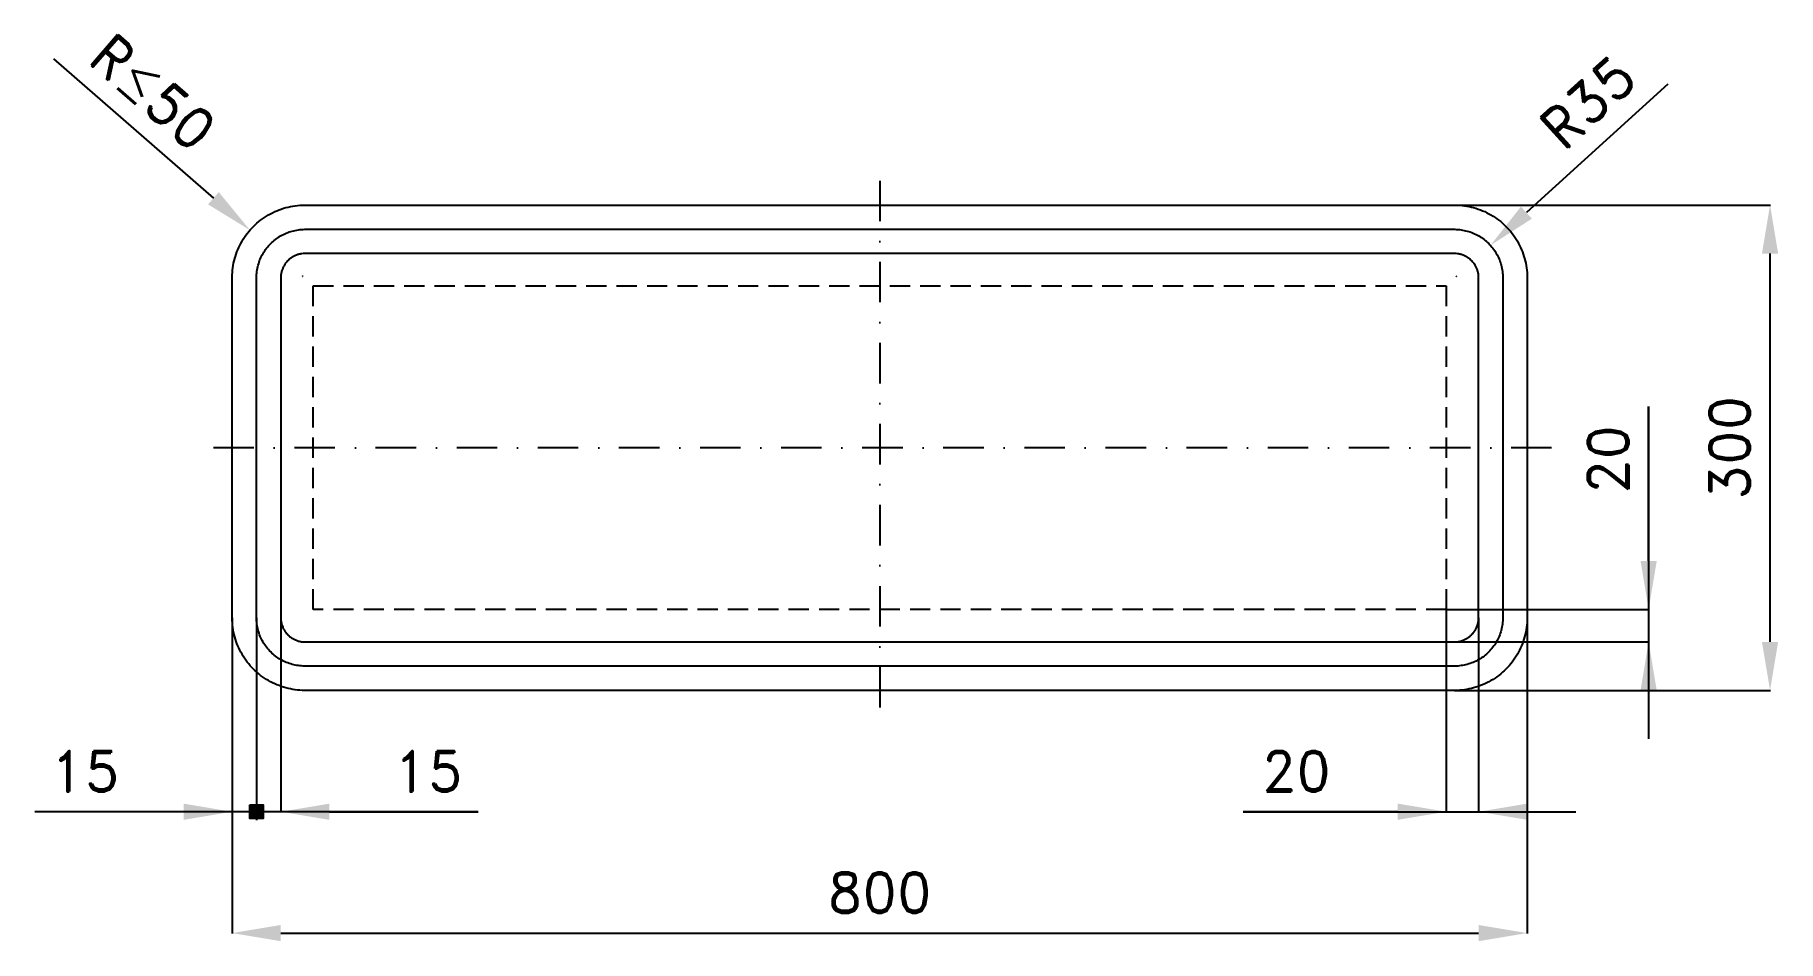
# Model space of a CAD drawing. Header units: millimetres. Extents: x -122 to 955, y -155 to 405.
import ezdxf

# ---------------------------------------------------------------- set-up
doc = ezdxf.new("R2010")
doc.units = ezdxf.units.MM
doc.header["$LTSCALE"] = 5
doc.linetypes.add('ČERCHOVANÁX2', pattern=[2, 1, -0.5, 0, -0.5])
doc.linetypes.add('ČÁRKOVANÁX2', pattern=[1.5, 1, -0.5])
doc.layers.add('Kóty', color=2, linetype='Continuous')
doc.layers.add('Značka', color=7, linetype='Continuous')
doc.styles.get("Standard").update_dxf_attribs({"font": 'romand.shx', "height": 25})
doc.dimstyles.get("Standard").update_dxf_attribs({"dimtxt": 25, "dimasz": 30, "dimexe": 0.18, "dimexo": 0.0625, "dimgap": 12.5, "dimtad": 1, "dimdec": 0, "dimzin": 0, "dimdsep": 46, "dimtxsty": 'Standard', "dimcen": 0.09, "dimadec": 0, "dimazin": 0, "dimtfac": 1, "dimtdec": 0, "dimtofl": 0, "dimtmove": 0, "dimatfit": 3, "dimfxl": 1, "dimtolj": 1, "dimtzin": 0, "dimarcsym": 0})

# ---------------------------------------------------------------- blocks, each defined once
blk = doc.blocks.new('*D0')
at = {"layer": 'Defpoints', "color": 0, "transparency": 16777216}
for p in [(0, 45), (800, 45), (800, -150)]:
    blk.add_point(p, dxfattribs=at)
at = {"layer": 'Kóty', "color": 0, "lineweight": -2, "transparency": 16777216}
for p, q in [((0, 44.9), (0, -150.2)), ((800, 44.9), (800, -150.2)), ((30, -150), (770, -150))]:
    blk.add_line(p, q, dxfattribs=at)
at = {"layer": 'Kóty', "color": 0, "transparency": 16777216}
for points in [[(30, -145), (30, -155), (0, -150)], [(770, -145), (770, -155), (800, -150)]]:
    blk.add_solid(points, dxfattribs=at)
at = {"layer": 'Kóty', "color": 0, "transparency": 16777216, "insert": (400, -125), "char_height": 25, "attachment_point": 5}
blk.add_mtext('\\A1;800', dxfattribs=at)
blk = doc.blocks.new('*D1')
at = {"layer": 'Defpoints', "color": 0, "transparency": 16777216}
for p in [(755, 300), (950, 300), (755, 0)]:
    blk.add_point(p, dxfattribs=at)
at = {"layer": 'Kóty', "color": 0, "lineweight": -2, "transparency": 16777216}
for p, q in [((755.1, 300), (950.2, 300)), ((950, 30), (950, 270)), ((755.1, 0), (950.2, 0))]:
    blk.add_line(p, q, dxfattribs=at)
at = {"layer": 'Kóty', "color": 0, "transparency": 16777216}
for points in [[(945, 270), (955, 270), (950, 300)], [(945, 30), (955, 30), (950, 0)]]:
    blk.add_solid(points, dxfattribs=at)
at = {"layer": 'Kóty', "color": 0, "transparency": 16777216, "insert": (925, 150), "char_height": 25, "attachment_point": 5, "rotation": 90}
blk.add_mtext('\\A1;300', dxfattribs=at)
blk = doc.blocks.new('*D2')
at = {"layer": 'Defpoints', "color": 0, "transparency": 16777216}
for p in [(777.3, 275.1), (756.3, 256)]:
    blk.add_point(p, dxfattribs=at)
at = {"layer": 'Kóty', "color": 0, "lineweight": -2, "transparency": 16777216}
for p, q in [((886.9, 374.7), (799.5, 295.3)), ((756.2, 256), (756.3, 256)), ((756.3, 255.9), (756.3, 256.1))]:
    blk.add_line(p, q, dxfattribs=at)
at = {"layer": 'Kóty', "color": 0, "transparency": 16777216}
blk.add_solid([(796.1, 299), (802.9, 291.6), (777.3, 275.1)], dxfattribs=at)
at = {"layer": 'Kóty', "color": 0, "transparency": 16777216, "insert": (837.5, 363.6), "char_height": 25, "attachment_point": 5, "rotation": 42.2676}
blk.add_mtext('\\A1;R35', dxfattribs=at)

msp = doc.modelspace()

# ---------------------------------------------------------------- hatches: boundary and pattern name
at = {"layer": 'Kóty'}
h = msp.add_hatch(color=256, dxfattribs=at)
h.dxf.hatch_style = 1
h.paths.add_polyline_path([(10.8, -70.8), (19.2, -70.8), (19.2, -79.2), (10.8, -79.2)])

# ---------------------------------------------------------------- linework, layer by layer
for p, q in [((-110.4, 390.3), (-11.6, 304.2)), ((43.5, 256.1), (43.7, 256.1)), ((43.6, 256), (43.6, 256.2)), ((875, 175.5), (875, -30)), ((875, 80), (875, 175.5)), ((0, 44.9), (0, -75.2)), ((15, 44.9), (15, -80.2)), ((15, 44.9), (15, -80.2)), ((15, 44.9), (15, -80.2)), ((15, 44.9), (15, -80.2)), ((30, 44.9), (30, -75.2)), ((750, 49.9), (750, -75.2)), ((750.1, 50), (875.2, 50)), ((770, 44.9), (770, -75.2)), ((755.1, 30), (875.2, 30)), ((151.9, -75), (-121.9, -75)), ((60, -75), (151.9, -75)), ((624.5, -75), (830, -75)), ((720, -75), (624.5, -75))]:
    msp.add_line(p, q, dxfattribs=at)
msp.add_lwpolyline([(10.8, -70.8), (19.2, -70.8), (19.2, -79.2), (10.8, -79.2)], close=True, dxfattribs=at)
for points in [[(-8.3, 308), (-14.9, 300.4), (11, 284.5)], [(870, 80), (880, 80), (875, 50)], [(870, 0), (880, 0), (875, 30)], [(-30, -70), (-30, -80), (0, -75)], [(60, -70), (60, -80), (30, -75)], [(720, -70), (720, -80), (750, -75)], [(800, -70), (800, -80), (770, -75)]]:
    msp.add_solid(points, dxfattribs=at)
at = {"layer": 'Značka', "color": 6, "linetype": 'ČERCHOVANÁX2', "lineweight": 25, "ltscale": 5}
for p, q in [((400, 315), (400, -15)), ((815, 150), (-15, 150))]:
    msp.add_line(p, q, dxfattribs=at)
at = {"layer": 'Značka', "color": 5}
for points in [[(45, 0), (44.8, 0), (44.6, 0, -0.03218), (38.8, 0.4, -0.035443), (33.1, 1.6, -0.036267), (27.6, 3.5, -0.034421), (22.4, 6.1, -0.033721), (17.5, 9.3, -0.034085), (13.2, 13.2, -0.034209), (9.3, 17.5, -0.034229), (6.1, 22.4, -0.034044), (3.5, 27.6, -0.033412), (1.6, 33.1, -0.034127), (0.4, 38.8, -0.036745), (0, 44.6), (0, 44.8), (0, 45), (0, 255), (0, 255.2), (0, 255.4, -0.03218), (0.4, 261.2, -0.035443), (1.6, 266.9, -0.036268), (3.5, 272.4, -0.034422), (6.1, 277.6, -0.033719), (9.3, 282.5, -0.034089), (13.2, 286.8, -0.034214), (17.5, 290.7, -0.034234), (22.4, 293.9, -0.03404), (27.6, 296.5, -0.033406), (33.1, 298.4, -0.034124), (38.8, 299.6, -0.036744), (44.6, 300), (44.8, 300), (45, 300), (755, 300), (755.2, 300), (755.4, 300, -0.032173), (761.2, 299.6, -0.035435), (766.9, 298.4, -0.036268), (772.4, 296.5, -0.034415), (777.6, 293.9, -0.033724), (782.5, 290.7, -0.034083), (786.8, 286.8, -0.034207), (790.7, 282.5, -0.034231), (793.9, 277.6, -0.034053), (796.5, 272.4, -0.033412), (798.4, 266.9, -0.034124), (799.6, 261.2, -0.036739), (800, 255.4), (800, 255.2), (800, 255), (800, 45), (800, 44.8), (800, 44.6, -0.03219), (799.6, 38.8, -0.035437), (798.4, 33.1, -0.036252), (796.5, 27.6, -0.034414), (793.9, 22.4, -0.033726), (790.7, 17.5, -0.034079), (786.8, 13.2, -0.034202), (782.5, 9.3, -0.034229), (777.6, 6.1, -0.034048), (772.4, 3.5, -0.033409), (766.9, 1.6, -0.034128), (761.2, 0.4, -0.036744), (755.4, 0), (755.2, 0), (755, 0), (45, 0)], [(45, 15), (44.9, 15), (44.8, 15, -0.03218), (40.9, 15.3, -0.035444), (37.1, 16.1, -0.036267), (33.4, 17.3, -0.034421), (29.9, 19.1, -0.033721), (26.7, 21.2, -0.034085), (23.8, 23.8, -0.034208), (21.2, 26.7, -0.034229), (19.1, 29.9, -0.034044), (17.3, 33.4, -0.033413), (16.1, 37.1, -0.034127), (15.3, 40.9, -0.036744), (15, 44.8), (15, 44.9), (15, 45), (15, 255), (15, 255.1), (15, 255.2, -0.03218), (15.3, 259.1, -0.035443), (16.1, 262.9, -0.036267), (17.3, 266.6, -0.034426), (19.1, 270.1, -0.033723), (21.2, 273.3, -0.034082), (23.8, 276.2, -0.034204), (26.7, 278.8, -0.034223), (29.9, 280.9, -0.034047), (33.4, 282.7, -0.033416), (37.1, 283.9, -0.034129), (40.9, 284.7, -0.036741), (44.8, 285), (44.9, 285), (45, 285), (755, 285), (755.1, 285), (755.2, 285, -0.03218), (759.1, 284.7, -0.035452), (762.9, 283.9, -0.036272), (766.6, 282.7, -0.03441), (770.1, 280.9, -0.033714), (773.3, 278.8, -0.034082), (776.2, 276.2, -0.034209), (778.8, 273.3, -0.034232), (780.9, 270.1, -0.034027), (782.7, 266.6, -0.033418), (783.9, 262.9, -0.034111), (784.7, 259.1, -0.036749), (785, 255.2), (785, 255.1), (785, 255), (785, 45), (785, 44.9), (785, 44.8, -0.032179), (784.7, 40.9, -0.035457), (783.9, 37.1, -0.036267), (782.7, 33.4, -0.034424), (780.9, 29.9, -0.033731), (778.8, 26.7, -0.034079), (776.2, 23.8, -0.034202), (773.3, 21.2, -0.034214), (770.1, 19.1, -0.034038), (766.6, 17.3, -0.033412), (762.9, 16.1, -0.034124), (759.1, 15.3, -0.036744), (755.2, 15), (755.1, 15), (755, 15), (45, 15)], [(45, 30), (755, 30), (755.1, 30), (755.1, 30, 0.032174), (757.1, 30.1, 0.035445), (759, 30.5, 0.036263), (760.8, 31.2, 0.034405), (762.5, 32, 0.03371), (764.2, 33.1, 0.034093), (765.6, 34.4, 0.034186), (766.9, 35.8, 0.034242), (768, 37.5, 0.034026), (768.8, 39.2), (769.5, 41), (769.9, 42.9), (770, 44.9), (770, 44.9), (770, 45), (770, 255), (770, 255.1), (770, 255.1, 0.032211), (769.9, 257.1, 0.035398), (769.5, 259, 0.036257), (768.8, 260.8, 0.034417), (768, 262.5, 0.033707), (766.9, 264.2, 0.034076), (765.6, 265.6, 0.034203), (764.2, 266.9, 0.034241), (762.5, 268, 0.03402), (760.8, 268.8, 0.03342), (759, 269.5, 0.034121), (757.1, 269.9, 0.03675), (755.1, 270), (755.1, 270), (755, 270), (45, 270), (44.9, 270), (44.9, 270, 0.032179), (42.9, 269.9, 0.035457), (41, 269.5, 0.036267), (39.2, 268.8, 0.034424), (37.5, 268, 0.033732), (35.8, 266.9, 0.034078), (34.4, 265.6, 0.034204), (33.1, 264.2, 0.034213), (32, 262.5, 0.034036), (31.2, 260.8, 0.03341), (30.5, 259, 0.034124), (30.1, 257.1, 0.036744), (30, 255.1), (30, 255.1), (30, 255), (30, 45), (30, 44.9), (30, 44.9, 0.032177), (30.1, 42.9, 0.035442), (30.5, 41, 0.036268), (31.2, 39.2, 0.034419), (32, 37.5, 0.033722), (33.1, 35.8, 0.034086), (34.4, 34.4, 0.034209), (35.8, 33.1, 0.034227), (37.5, 32, 0.034042), (39.2, 31.2, 0.033411), (41, 30.5, 0.034127), (42.9, 30.1, 0.036745), (44.9, 30), (44.9, 30), (45, 30)]]:
    msp.add_lwpolyline(points, format="xyb", dxfattribs=at)
at = {"layer": 'Značka', "color": 7, "linetype": 'ČÁRKOVANÁX2', "ltscale": 2.5}
msp.add_lwpolyline([(50, 50), (50, 250), (750, 250), (750, 50), (50, 50)], dxfattribs=at)

# ---------------------------------------------------------------- texts
at = {"layer": 'Kóty', "char_height": 25, "attachment_point": 5}
for s, insert, rotation in [('\\A1;R{\\A0;≤5}0', (-48.9, 369.7), 318.8997), ('\\A1;20', (850, 142.7), 90)]:
    msp.add_mtext(s, dxfattribs=dict(at, insert=insert, rotation=rotation))
for s, insert in [('\\A1;15', (-91, -50)), ('\\A1;15', (121, -50)), ('\\A1;20', (657.3, -50))]:
    msp.add_mtext(s, dxfattribs=dict(at, insert=insert))

# ---------------------------------------------------------------- dimensions: what is measured, and where the dimension line sits
at = {"layer": 'Kóty'}
dim = msp.add_radius_dim(center=(756.3, 256), mpoint=(777.3, 275.1), text='R35', dimstyle='Standard', dxfattribs=at)
dim.commit()
dim.dimension.update_dxf_attribs({"geometry": '*D2', "text_midpoint": (837.5, 363.6)})
dim = msp.add_linear_dim(base=(950, 300), p1=(755, 0), p2=(755, 300), angle=90, dimstyle='Standard', dxfattribs=at)
dim.commit()
dim.dimension.update_dxf_attribs({"geometry": '*D1', "text_midpoint": (925, 150)})
dim = msp.add_linear_dim(base=(800, -150), p1=(0, 45), p2=(800, 45), dimstyle='Standard', dxfattribs=at)
dim.commit()
dim.dimension.update_dxf_attribs({"geometry": '*D0', "text_midpoint": (400, -125)})

doc.saveas('drawing.dxf')
